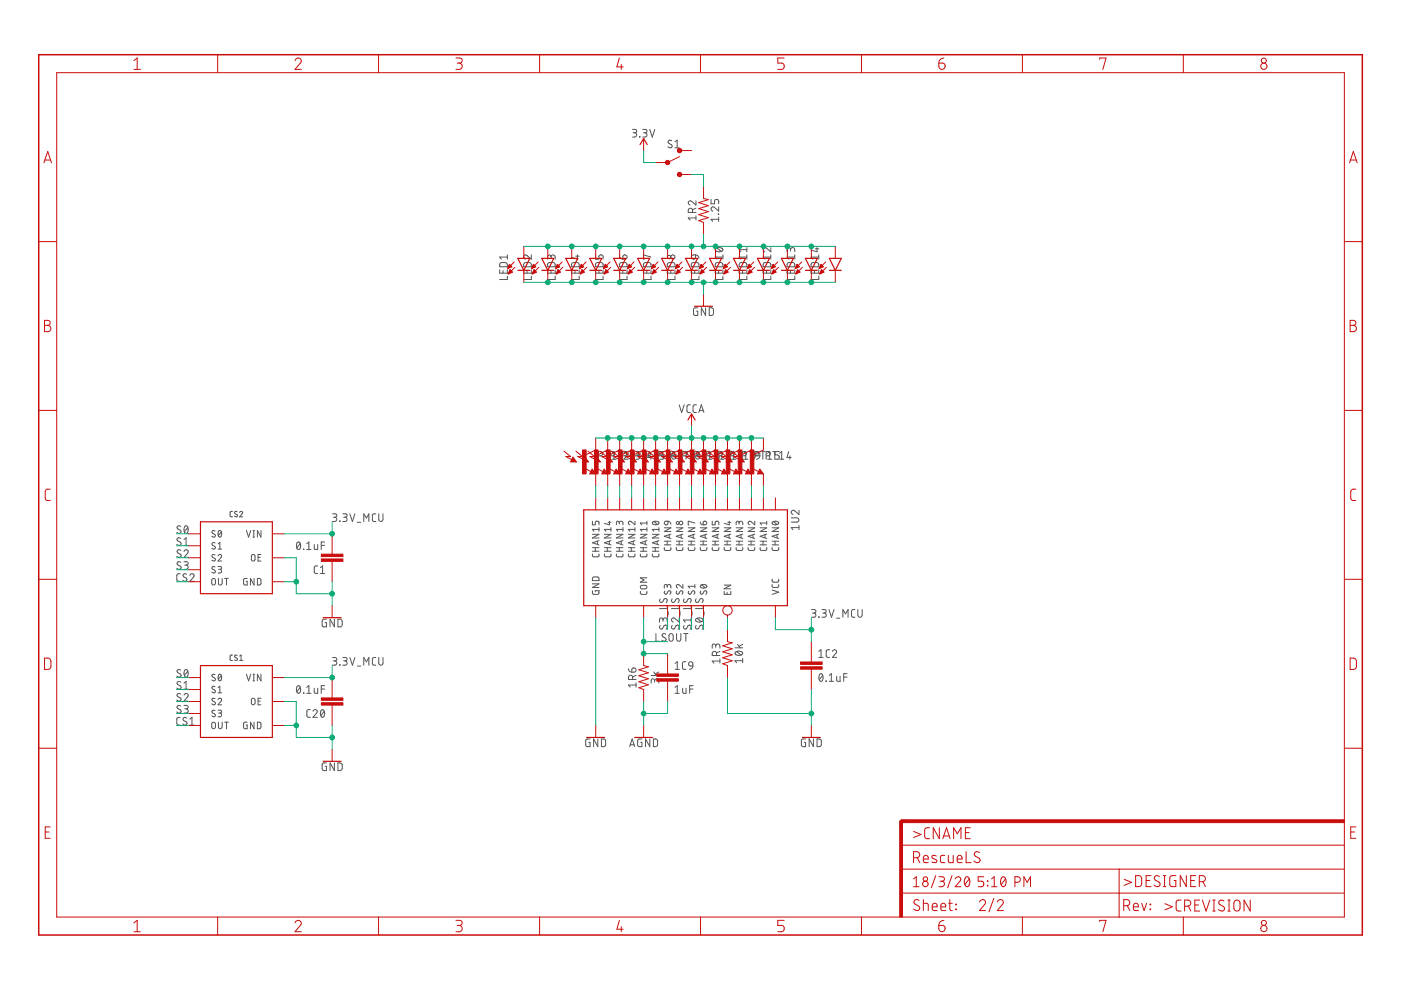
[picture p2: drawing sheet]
<svg xmlns="http://www.w3.org/2000/svg" width="297mm" height="210mm" viewBox="0 0 297 210" stroke-linecap="round" stroke-linejoin="round" font-family="sans-serif">
<g fill="none" stroke="#535353" stroke-width=".21">
<path d="M134.1 27.4h.5a.36 .36 0 0 1 .4 .4 .36 .36 0 0 1-.4 .4h-.3M134.5 28.2a.46 .46 0 0 1 .5 .4 .46 .46 0 0 1-.5 .5h-.4M135.6 29l.1 .1zM136.3 27.4h.5a.36 .36 0 0 1 .4 .4 .36 .36 0 0 1-.4 .4h-.3M136.7 28.2a.46 .46 0 0 1 .5 .4 .46 .46 0 0 1-.5 .5h-.4M137.8 27.4l.5 1.7 .5-1.7M142.4 29.8a.41 .41 0 0 0-.6-.1 .41 .41 0 0 0-.1 .6l.6 .4a.41 .41 0 0 1 .1 .6 .41 .41 0 0 1-.6-.1l-.2-.1M143.1 30.1l.5-.4v1.6M143.1 31.3h.9M105.9 57.2v.7h1.7v-.7M106.1 55.8l1.2-.1 .2 .2 .1 .7h-1.7zM106.7 57.4v.5"/>
<path d="M107.6 58.5v.8h-1.7M107.6 54v.9M107.6 54.5h-1.7l.4 .4M111 57.2v.7h1.6v-.7M111.1 55.8l1.3-.1 .2 .2v.7h-1.6zM111.7 57.4v.5M112.6 54v.9l-.9-.7a.44 .44 0 0 0-.7 .1 .44 .44 0 0 0 .4 .6M112.6 58.5v.8h-1.6M116.1 57.2v.7h1.6v-.7M116.2 55.8l1.2-.1 .3 .2v.7h-1.6zM116.8 54.5a.44 .44 0 0 1 .5-.5 .44 .44 0 0 1 .4 .5v.4M116.8 54.8v-.4a.36 .36 0 0 0-.3-.4 .36 .36 0 0 0-.4 .4v.5"/>
<path d="M116.8 57.4v.5M117.7 58.5v.8h-1.6M121.2 57.2v.7h1.6v-.7M121.3 55.8l1.2-.1 .3 .2v.7h-1.6zM121.9 57.4v.5M122.1 54.3h.7M122.4 54v.9l-1.2-.3M122.8 58.5v.8h-1.6M126.3 54v.9h.7v-.5a.45 .45 0 0 1 .4-.4 .45 .45 0 0 1 .5 .4v.5M126.3 57.2v.7h1.6v-.7M126.4 55.8l1.2-.1 .2 .2 .1 .7h-1.6zM127 57.4v.5"/>
<path d="M127.9 58.5v.8h-1.6M131.3 54.2l.3 .6 .5 .1M131.3 57.2v.7h1.6v-.7M131.5 55.8l1.2-.1 .2 .2v.7h-1.6zM132.1 57.4v.5M132.2 54.1a.46 .46 0 0 1 .7 .2 .46 .46 0 0 1-.4 .6h-.4zM132.9 58.5v.8h-1.6M136.4 57.2v.7h1.6v-.7M136.5 55.8l1.3-.1 .2 .2v.7h-1.6zM137.1 57.4v.5M138 58.5v.8h-1.6M138 54.5l-1.6-.5v.9h.2"/>
<path d="M141.5 57.2v.7h1.6v-.7M141.6 55.8l1.2-.1 .3 .2v.7h-1.6zM142.2 57.4v.5M143.1 58.5v.8h-1.6M146.6 57.2v.7h1.6v-.7M146.7 55.8l1.2-.1 .3 .2v.7h-1.6zM146.7 54.2l.8-.2v.6a.45 .45 0 0 1-.7 .3 .45 .45 0 0 1-.1-.7zM146.8 45v-.4a.46 .46 0 0 0-.4-.5 .46 .46 0 0 0-.5 .5v.4h1.7M147.3 57.4v.5M147.5 54l.6 .3 .1 .5M147.6 42.6v.9l-.9-.8a.44 .44 0 0 0-.7 .1 .44 .44 0 0 0 .3 .7M147.6 46.2h-1.7l.4 .5"/>
<path d="M147.6 45.8v.9M147.6 44.1l-.8 .4M148.2 58.5v.8h-1.6M150.7 42.3v.9h.8v-.5a.45 .45 0 0 1 .4-.4 .45 .45 0 0 1 .5 .4v.5M151.6 57.2v.7h1.7v-.7M151.7 52.7a1.02 1.02 0 0 1 1.6 .2 .97 .97 0 0 1-1.7 0zM151.8 55.8l1.2-.1 .2 .2 .1 .7h-1.7zM152 52.6l.9 .7M152.3 45.4h.1zM152.4 43.9v.9l-.9-.8a.45 .45 0 0 0-.7 .1 .45 .45 0 0 0 .3 .7M152.4 46.5h-1.7l.4 .4M152.4 46v.9"/>
<path d="M152.4 57.4v.5M153.3 58.5v.8h-1.7M153.3 54.5h-1.7l.4 .4M153.3 54v.9M156.7 57.2v.7h1.6v-.7M156.9 55.8l1.2-.1 .2 .2v.7h-1.6zM157.4 57.4v.5M158.3 58.5v.8h-1.6M158.3 54.5h-1.6l.4 .4M158.3 52.5v.9M158.3 54v.9M158.3 52.9h-1.6l.4 .5"/>
<path d="M161.8 57.2v.7h1.6v-.7M161.9 55.8l1.3-.1 .2 .2v.7h-1.6zM162.5 57.4v.5M163.4 52.5v.9l-.9-.8a.44 .44 0 0 0-.7 .2 .44 .44 0 0 0 .4 .6M163.4 58.5v.8h-1.6M163.4 54.5h-1.6l.4 .4M163.4 54v.9M166.9 57.2v.7h1.6v-.7M167 55.8l1.2-.1 .3 .2v.7h-1.6zM167.6 52.9a.46 .46 0 0 1 .5-.4 .46 .46 0 0 1 .4 .4v.5M167.6 53.2v-.3a.36 .36 0 0 0-.4-.4 .36 .36 0 0 0-.3 .4v.5M167.6 57.4v.5"/>
<path d="M168.5 58.5v.8h-1.6M168.5 54.5h-1.6l.3 .4M168.5 54v.9M172 57.2v.7h1.6v-.7M172.1 55.8l1.2-.1 .2 .2 .1 .7h-1.6zM172.7 57.4v.5M172.9 52.7h.7M173.2 52.5v.9l-1.2-.4M173.6 58.5v.8h-1.6M173.6 54.5h-1.6l.3 .4M173.6 54v.9M147.9 65.3h-.5l-.3 .2-.1 1 .3 .4h.6v-.9h-.2"/>
<path d="M149.6 65.3v1.6l-.9-1.6v1.6M150.4 65.3h.6l.2 .2 .1 .9-.3 .4-.6 .1zM126.9 96.6h.4a.46 .46 0 0 0 .5-.4 .46 .46 0 0 0-.5-.5h-.4v1.7M128.3 95.7h.9M128.7 95.7v1.7M129.4 96.6h.5a.46 .46 0 0 0 .4-.4 .46 .46 0 0 0-.4-.5h-.5v1.7M129.7 96.1l.5-.4v1.7M129.7 97.4h.9M130.8 95.7h.9M131.3 95.7v1.7M132 96.6h.4a.46 .46 0 0 0 .5-.4 .46 .46 0 0 0-.5-.5h-.4v1.7M132.3 96.1a.44 .44 0 0 1 .6-.4 .44 .44 0 0 1 .1 .8l-.7 .9h.9"/>
<path d="M133.3 95.7h1M133.8 95.7v1.7M135 95.7a.46 .46 0 0 1 .4 .5 .46 .46 0 0 1-.4 .4h-.5M135 96.5h.4a.36 .36 0 0 0 .3-.4 .36 .36 0 0 0-.3-.4h-.9v1.7M135.3 96.5a.46 .46 0 0 1 .4 .4 .46 .46 0 0 1-.4 .5h-.5M135.9 95.7h.9M136.3 95.7v1.7M137.1 96.6h.4a.46 .46 0 0 0 .4-.4 .46 .46 0 0 0-.4-.5h-.4v1.7M137.7 95.7l-.3 1.3h.9M138 96.6v.8M138.4 95.7h.9M138.9 95.7v1.7"/>
<path d="M139.9 95.7v.8h.5a.46 .46 0 0 1 .4 .4 .46 .46 0 0 1-.4 .5h-.5M140 95.7a.46 .46 0 0 1 .5 .5 .46 .46 0 0 1-.5 .4h-.4M140.8 95.7h-1.2v1.7M141 95.7h.9M141.4 95.7v1.7M142.1 96.6h.5a.46 .46 0 0 0 .4-.4 .46 .46 0 0 0-.4-.5h-.5v1.7M142.4 96.5h.6a.45 .45 0 0 1 .3 .5 .45 .45 0 0 1-.4 .4 .45 .45 0 0 1-.5-.5zM143.2 95.7l-.5 .2-.3 .6M143.5 95.7h.9M144 95.7v1.7M144 85.8l.5 1.7 .6-1.7M144.7 97.4v-1.7h1.2l-.5 1.7"/>
<path d="M145 95.7v.2M145.1 95.7a.46 .46 0 0 1 .5 .5 .46 .46 0 0 1-.5 .4h-.4M146 95.7h1M146.4 85.8l-.5 .1-.3 .3 .1 1 .2 .2 .5 .1M146.5 95.7v1.7M147.2 96.6h.5a.46 .46 0 0 0 .4-.4 .46 .46 0 0 0-.4-.5h-.5v1.7M147.7 85.8l-.5 .1-.3 .3 .1 1.2 .7 .1M148.2 87.5l.5-1.7 .5 1.7M148.3 87.1h.8M148.6 95.7h.9M149 95.7v1.7M149.7 96.6h.5a.46 .46 0 0 0 .4-.4 .46 .46 0 0 0-.4-.5h-.5v1.7"/>
<path d="M150.1 97.4h.8M150.1 96.1l.4-.4v1.7M151.1 95.7h1a.36 .36 0 0 1 .4 .4 .36 .36 0 0 1-.4 .4h-.3M151.6 95.7v1.7h.5a.46 .46 0 0 0 .4-.5 .46 .46 0 0 0-.4-.4M152.3 96.6h.4a.46 .46 0 0 0 .5-.4 .46 .46 0 0 0-.5-.5h-.4v1.7M152.6 97.4h.9M152.6 96.1l.4-.4v1.7M153.7 95.7h.9M154.1 95.7v1.7M154.2 96.1a.44 .44 0 0 1 .6-.3 .44 .44 0 0 1 .1 .7l-.7 .9M154.2 97.4h.8M154.8 96.6h.5a.46 .46 0 0 0 .4-.4 .46 .46 0 0 0-.4-.5h-.5v1.7"/>
<path d="M155.1 97.4h.9M155.1 96.1l.5-.4v1.7M156.2 95.7h.9M156.7 95.7v1.7M156.7 97.4h.9M156.7 96.1l.4-.4v1.7M157.4 96.6h.4a.46 .46 0 0 0 .5-.4 .46 .46 0 0 0-.5-.5h-.4v1.7M157.7 97.4h.9M157.7 96.1l.4-.4v1.7M158.7 95.7h.9M159.2 95.7v1.7M159.4 95.8l.3-.1a.97 .97 0 0 1 0 1.7 1.02 1.02 0 0 1-.3-1.6z"/>
<path d="M159.9 96.6h.5a.46 .46 0 0 0 .4-.4 .46 .46 0 0 0-.4-.5h-.5v1.7M160 96.1l-.7 .9M160.3 95.9l.4-.2 .3 .2 .1 .7-.8-.1-.1-.3zM161.1 96.6l-.1 .5-.6 .3M161.3 95.7h.9M161.7 95.7v1.7M162.4 96.6h.5a.46 .46 0 0 0 .4-.4 .46 .46 0 0 0-.4-.5h-.5v1.7M162.8 97.4h.8M162.8 96.1l.4-.4v1.7M163.8 95.7h1.4M164.3 95.7v1.7M164.3 95.7v.8h.5a.46 .46 0 0 1 .4 .4 .46 .46 0 0 1-.4 .5h-.5"/>
<path d="M165.3 97.4h.9M165.3 96.1l.4-.4v1.7M167.2 95.7l-.3 1.3h.8M167.5 96.6v.8M38.3 111.6a.42 .42 0 0 0-.6-.1 .42 .42 0 0 0-.1 .6l.6 .3a.41 .41 0 0 1 .1 .6 .41 .41 0 0 1-.6 0l-.2-.1M38.3 114.2a.42 .42 0 0 0-.6-.2 .42 .42 0 0 0-.1 .6l.6 .4a.41 .41 0 0 1 .1 .6 .41 .41 0 0 1-.6-.1l-.2-.1M38.3 116.7a.42 .42 0 0 0-.6-.1 .42 .42 0 0 0-.1 .6l.6 .3a.41 .41 0 0 1 .1 .6 .41 .41 0 0 1-.6 0l-.2-.1M38.3 119.2a.42 .42 0 0 0-.6-.1 .42 .42 0 0 0-.1 .6l.6 .3a.41 .41 0 0 1 .1 .7 .41 .41 0 0 1-.6-.1l-.2-.1M39 116.9a.44 .44 0 0 1 .6-.3 .44 .44 0 0 1 .2 .7l-.8 .9h.9M39 119.1h.5a.36 .36 0 0 1 .4 .4 .36 .36 0 0 1-.4 .3h-.3M39 115.6h.9M39 114.4l.5-.4v1.6"/>
<path d="M39.2 111.6l.3-.1a.95 .95 0 0 1 0 1.6 1 1 0 0 1-.3-1.5zM39.5 119.8a.44 .44 0 0 1 .4 .5 .44 .44 0 0 1-.4 .4h-.5M39.8 111.8l-.7 .9M45.6 112.6a.35 .35 0 0 0-.5-.1 .35 .35 0 0 0 0 .6l.4 .2a.38 .38 0 0 1 0 .6 .38 .38 0 0 1-.6-.2M45.6 115.1a.35 .35 0 0 0-.5 0 .35 .35 0 0 0 0 .5l.4 .2a.38 .38 0 0 1 0 .6 .38 .38 0 0 1-.6-.2M45.6 117.7a.35 .35 0 0 0-.5-.1 .35 .35 0 0 0 0 .6l.4 .2a.38 .38 0 0 1 0 .6 .38 .38 0 0 1-.6-.2M46.2 117.9a.38 .38 0 0 1 .6-.3 .38 .38 0 0 1 .1 .6l-.7 .8h.8M46.2 115.3l.4-.3v1.4M46.2 116.4h.8M46.4 112.6l.2-.1a.83 .83 0 0 1 0 1.4 .88 .88 0 0 1-.2-1.3zM46.9 112.8l-.6 .8M49.3 108.4h-.4l-.1 .3v.7l.5 .2"/>
<path d="M50.3 108.5l-.4-.1-.2 .3 .5 .4a.29 .29 0 0 1 0 .4 .29 .29 0 0 1-.4 0l-.1-.1M50.8 108.7a.32 .32 0 0 1 .4-.3 .32 .32 0 0 1 .2 .5l-.6 .7h.7M52.2 112.5l.5 1.4 .5-1.4M53.4 117.7h.6l.1 .9a.39 .39 0 0 1-.4 .4 .39 .39 0 0 1-.4-.4zM53.7 113.9h.3M53.7 112.5h.3M53.8 112.5v1.4M54.7 118.2h.5M55.3 117.6h-.6v1.4h.6M55.3 112.5v1.4l-.7-1.4v1.4M63.1 115l.2-.1a.93 .93 0 0 1 0 1.6 1.02 1.02 0 0 1-.2-1.5zM63.6 115.3l-.7 .9"/>
<path d="M64.3 116.4l.1 .1zM65 115.3l.5-.4v1.6M65 116.5h.9M66.6 115.4l.1 1 .2 .1h.5v-1.1M67.4 120h-.6l-.2 .4 .1 1 .1 .2h.6M68.1 115.6h.7M68.8 114.9h-.7v1.6M70.5 108.9h.6a.36 .36 0 0 1 .3 .4 .36 .36 0 0 1-.3 .4h-.4M71 109.7a.46 .46 0 0 1 .4 .4 .46 .46 0 0 1-.4 .5h-.5M72 110.5l.1 .1zM72.7 108.9h.5a.36 .36 0 0 1 .4 .4 .36 .36 0 0 1-.4 .4h-.3M73.2 109.7a.46 .46 0 0 1 .4 .4 .46 .46 0 0 1-.4 .5h-.5"/>
<path d="M74.2 108.9l.5 1.7 .5-1.7M75.8 110.7h.7M77.1 110.6v-1.7l.6 .9 .5-.9v1.7M79.7 108.9l-.5 .1-.2 .3v1l.2 .2 .5 .1M80.3 108.9v1.2a.44 .44 0 0 0 .5 .5 .44 .44 0 0 0 .4-.5v-1.2M125.6 117.5v.4l.3 .2 .9-.1 .2-.1v-.4M125.6 110.5v.8h.6v-.5a.4 .4 0 0 1 .4-.3 .4 .4 0 0 1 .4 .3v.5M125.6 116.9h1.4M125.6 116.1h1.4M125.6 113.3h1.4l-1.4 .8h1.4M126.2 116.1v.8M126.7 114.7v.7"/>
<path d="M127 111.9v.7M127 114.6l-1.4 .5 1.4 .4M127 112.2h-1.4l.3 .4M128.1 117.5l.1 .4 .3 .2 .8-.1 .2-.1v-.4M128.1 116.9h1.4M128.1 116.1h1.4M128.1 113.3h1.4l-1.4 .8h1.4M128.8 116.1v.8M128.9 110.7h.6M129.2 114.7v.7M129.2 110.5v.8l-1.1-.3M129.5 112.2h-1.4l.4 .4"/>
<path d="M129.5 111.9v.7M129.5 114.6l-1.4 .5 1.4 .4M130.7 117.5v.4l.3 .2 .9-.1 .2-.1v-.4M130.7 116.9h1.4M130.7 116.1h1.4M130.7 113.3h1.4l-1.4 .8h1.4M131.3 110.9a.39 .39 0 0 1 .4-.4 .39 .39 0 0 1 .4 .4v.4M131.3 111.1v-.4l-.4-.2-.2 .2v.6M131.3 116.1v.8M131.7 114.7v.7M132.1 112.2h-1.4l.3 .4M132.1 111.9v.7"/>
<path d="M132.1 114.6l-1.4 .5 1.4 .4M133.2 117.5v.4l.3 .2 .9-.1 .2-.1v-.4M133.2 116.9h1.4M133.2 116.1h1.4M133.2 113.3h1.4l-1.4 .8h1.4M133.8 116.1v.8M134.3 114.7v.7M134.6 110.5v.8l-.8-.7a.38 .38 0 0 0-.6 .1 .38 .38 0 0 0 .3 .6M134.6 112.2h-1.4l.3 .4M134.6 111.9v.7M134.6 114.6l-1.4 .5 1.4 .4M135.8 117.5v.4l.3 .2 .9-.1 .1-.1 .1-.4"/>
<path d="M135.8 116.9h1.4M135.8 116.1h1.4M135.8 113.3h1.4l-1.4 .8h1.4M136.4 116.1v.8M136.8 114.7v.7M137.2 110.5v.8M137.2 111.9v.7M137.2 110.9h-1.4l.3 .4M137.2 112.2h-1.4l.3 .4M137.2 114.6l-1.4 .5 1.4 .4M138.3 117.5v.4l.3 .2 .9-.1 .2-.1v-.4M138.3 116.9h1.4"/>
<path d="M138.3 116.1h1.4M138.3 113.3h1.4l-1.4 .8h1.4M138.4 110.7a.79 .79 0 0 1 1.3 .3 .76 .76 0 0 1-.8 .3 .76 .76 0 0 1-.6-.5zM138.6 110.6l.8 .6M138.9 116.1v.8M139.3 114.7v.7M139.7 112.2h-1.4l.3 .4M139.7 111.9v.7M139.7 114.6l-1.4 .5 1.4 .4M140.8 116.1l.1 .4 .3 .2h.8l.2-.2v-.4M140.8 115.5h1.4M140.8 114.7h1.4"/>
<path d="M140.8 111.9h1.4l-1.4 .8h1.4M140.9 110.6l.7-.1v.5a.39 .39 0 0 1-.5 .2 .39 .39 0 0 1-.2-.6zM141.5 114.7v.8M141.6 110.5l.4 .1 .2 .5M141.9 113.4v.7M142.2 113.2l-1.4 .5 1.4 .5M143.4 116.1v.4l.3 .2h.9l.2-.2v-.4M143.4 115.5h1.4M143.4 114.7h1.4M143.4 111.9h1.4l-1.4 .8h1.4M144 114.7v.8M144.4 113.4v.7"/>
<path d="M144.8 113.2l-1.4 .5 1.4 .5M145.9 116.1v.4l.3 .2h.9l.2-.2v-.4M145.9 115.5h1.4M145.9 114.7h1.4M145.9 111.9h1.4l-1.4 .8h1.4M146.5 114.7v.8M147 113.4v.7M147.3 110.9l-1.4-.4v.8h.2M147.3 113.2l-1.4 .5 1.4 .5M148.5 116.1v.4l.3 .2h.9l.1-.2 .1-.4M148.5 110.7l.1 .3 .5 .3M148.5 115.5h1.4"/>
<path d="M148.5 114.7h1.4M148.5 111.9h1.4l-1.4 .8h1.4M149.1 114.7v.8M149.2 110.6a.39 .39 0 0 1 .6 .1 .39 .39 0 0 1-.3 .6h-.4zM149.5 113.4v.7M149.9 113.2l-1.4 .5 1.4 .5M151 116.1v.4l.3 .2h.9l.2-.2v-.4M151 110.5v.8h.6v-.5a.4 .4 0 0 1 .4-.3 .4 .4 0 0 1 .4 .3v.5M151 115.5h1.4M151 114.7h1.4M151 111.9h1.4l-1.4 .8h1.4M151.6 114.7v.8"/>
<path d="M152 113.4v.7M152.4 113.2l-1.4 .5 1.4 .5M153.5 116.1l.1 .4 .2 .2h.9l.2-.2v-.4M153.5 115.5h1.4M153.5 114.7h1.4M153.5 111.9h1.4l-1.4 .8h1.4M154.2 114.7v.8M154.3 110.7h.6M154.6 113.4v.7M154.6 110.5v.8l-1.1-.3M154.9 113.2l-1.4 .5 1.4 .5M156.1 116.1v.4l.3 .2h.9l.2-.2v-.4"/>
<path d="M156.1 115.5h1.4M156.1 114.7h1.4M156.1 111.9h1.4l-1.4 .8h1.4M156.7 110.9a.39 .39 0 0 1 .4-.4 .39 .39 0 0 1 .4 .4v.4M156.7 111.1v-.4l-.4-.2-.2 .2v.6M156.7 114.7v.8M157.1 113.4v.7M157.5 113.2l-1.4 .5 1.4 .5M158.6 116.1v.4l.3 .2h.9l.2-.2v-.4M158.6 115.5h1.4M158.6 114.7h1.4M158.6 111.9h1.4l-1.4 .8h1.4"/>
<path d="M159.2 114.7v.8M159.7 113.4v.7M160 110.5v.8l-.8-.7a.38 .38 0 0 0-.6 .1 .38 .38 0 0 0 .3 .6M160 113.2l-1.4 .5 1.4 .5M161.2 116.1v.4l.3 .2h.9l.1-.2 .1-.4M161.2 115.5h1.4M161.2 114.7h1.4M161.2 111.9h1.4l-1.4 .8h1.4M161.8 114.7v.8M162.2 113.4v.7M162.6 110.5v.8M162.6 113.2l-1.4 .5 1.4 .5"/>
<path d="M162.6 110.9h-1.4l.3 .4M163.7 116.1v.4l.3 .2h.9l.2-.2v-.4M163.7 115.5h1.4M163.7 114.7h1.4M163.7 111.9h1.4l-1.4 .8h1.4M163.8 110.7a.79 .79 0 0 1 1.3 .3 .76 .76 0 0 1-.8 .3 .76 .76 0 0 1-.6-.5zM164 110.6l.8 .6M164.3 114.7v.8M164.7 113.4v.7M165.1 113.2l-1.4 .5 1.4 .5M167.8 109.8h1.2a.46 .46 0 0 1 .4 .4 .46 .46 0 0 1-.4 .5h-1.2M169.4 108.2v.9l-.9-.8a.44 .44 0 0 0-.7 .2 .44 .44 0 0 0 .3 .6"/>
<path d="M169.4 111.9h-1.6l.3 .4M169.4 111.4v.9M38.2 121.6l-.5 .1-.2 .3v1l.2 .2 .5 .1M39.6 121.8a.41 .41 0 0 0-.7-.1 .41 .41 0 0 0 .1 .6l.5 .3a.44 .44 0 0 1-.1 .7 .44 .44 0 0 1-.6-.3M40.3 122a.44 .44 0 0 1 .6-.3 .44 .44 0 0 1 .1 .7l-.7 .9h.9M45 122.7h.6l.1 1a.39 .39 0 0 1-.4 .3 .39 .39 0 0 1-.4-.3zM45.6 120.2a.35 .35 0 0 0-.5-.1 .35 .35 0 0 0 0 .6l.4 .2a.38 .38 0 0 1 0 .6 .38 .38 0 0 1-.6-.2M46.2 120.1h.6l.2 .2-.2 .4h-.4M46.3 122.6v1.1a.39 .39 0 0 0 .4 .3 .39 .39 0 0 0 .4-.3v-1.1M46.6 120.7a.39 .39 0 0 1 .4 .4 .39 .39 0 0 1-.4 .4h-.4M47.6 122.6h.8M48 122.6v1.4"/>
<path d="M49.3 138.9h-.4l-.1 .2v.8l.5 .1M50.3 139a.28 .28 0 0 0-.5-.1 .28 .28 0 0 0 .1 .5l.3 .2a.3 .3 0 0 1 .1 .4 .3 .3 0 0 1-.5 0l-.1-.1M50.8 139.1l.3-.2v1.1M52.4 122.6l-.6 .1-.1 .1-.1 .9 .2 .3h.6v-.7h-.2M53.9 122.6v1.4l-.8-1.4v1.4M54.6 122.6l.5 .1 .2 .2v.9l-.2 .2h-.5zM67.9 121.6h.9M67.9 120.4l.5-.4v1.6M69.2 131.3h-.5l-.4 .2v1l.2 .4h.7v-.9h-.3M70.5 139.4h.6a.36 .36 0 0 1 .3 .4 .36 .36 0 0 1-.3 .3h-.4M70.9 131.3v1.6l-.9-1.6v1.6M71.6 131.3h.7l.2 .3 .1 .9-.3 .4h-.7z"/>
<path d="M72.7 139.4h.5a.36 .36 0 0 1 .4 .4 .36 .36 0 0 1-.4 .3h-.3M74.2 139.4l.5 1.6 .5-1.6M79.7 139.4h-.5l-.2 .4v1l.2 .2h.5M80.3 139.4v1.2a.44 .44 0 0 0 .5 .4 .44 .44 0 0 0 .4-.4v-1.2M125.6 125.2v.6l.2 .2h.9l.3-.2v-.6h-.8v.3M125.6 123.8h1.4l-1.4 .8h1.4M125.7 122.4l1.1-.1 .2 .3v.5h-1.4zM135.8 125.4v.4l.3 .2h.9l.1-.2 .1-.4M135.9 124.2l.9-.1a.38 .38 0 0 1 .4 .4 .38 .38 0 0 1-.4 .4l-.9-.1zM137.2 122.5h-1.4l.7 .5-.7 .4h1.4M139.1 134.3v1.7h.7M140 132.6a.41 .41 0 0 0-.1 .6 .41 .41 0 0 0 .5 .1l.4-.6a.44 .44 0 0 1 .7 .1 .44 .44 0 0 1-.3 .6"/>
<path d="M140 127a.41 .41 0 0 0-.1 .6 .41 .41 0 0 0 .5 .1l.4-.6a.44 .44 0 0 1 .7 0 .44 .44 0 0 1-.3 .7M140.6 131.5a.44 .44 0 0 1 .4-.5 .44 .44 0 0 1 .5 .5v.4M140.6 131.7v-.3a.37 .37 0 0 0-.4-.4 .37 .37 0 0 0-.4 .4v.5M140.9 125.3v.5l.3 .2 .4-.6a.39 .39 0 0 1 .7 0 .39 .39 0 0 1-.3 .6M141.1 134.5a.41 .41 0 0 0-.5-.1 .41 .41 0 0 0-.1 .5l.6 .4a.41 .41 0 0 1 0 .6 .41 .41 0 0 1-.6-.1l-.2-.1M141.5 124.3a.39 .39 0 0 1 .3-.4 .39 .39 0 0 1 .4 .4v.4M141.5 124.5l-.1-.4-.3-.2-.2 .2-.1 .6M141.5 128.3v.7h-1.7M141.6 129.7v.7M142 134.5l.3-.2 .3 .2 .1 1a.44 .44 0 0 1-.4 .5 .44 .44 0 0 1-.5-.5zM142.5 132.6a.41 .41 0 0 0-.1 .6 .41 .41 0 0 0 .6 .1l.3-.6a.44 .44 0 0 1 .7 .1 .44 .44 0 0 1-.2 .6M142.5 127a.41 .41 0 0 0-.1 .6 .41 .41 0 0 0 .6 .1l.3-.6a.44 .44 0 0 1 .7 0 .44 .44 0 0 1-.2 .7"/>
<path d="M143.4 134.3v1.2a.46 .46 0 0 0 .5 .5 .46 .46 0 0 0 .5-.5v-1.2M143.5 125.3l-.1 .5 .3 .2 .5-.6a.39 .39 0 0 1 .6 0 .39 .39 0 0 1-.2 .6M144 131v.9l-.9-.8a.44 .44 0 0 0-.7 .2 .44 .44 0 0 0 .3 .6M144 128.3v.7h-1.6M144.2 129.7v.7M144.8 123.9v.8l-.8-.7a.38 .38 0 0 0-.6 .2 .38 .38 0 0 0 .3 .5M144.9 134.3h1M145.1 132.6a.41 .41 0 0 0-.2 .6 .41 .41 0 0 0 .6 .1l.4-.6a.44 .44 0 0 1 .7 .1 .44 .44 0 0 1-.3 .6M145.1 127a.41 .41 0 0 0-.2 .6 .41 .41 0 0 0 .6 .1l.4-.6a.44 .44 0 0 1 .7 0 .44 .44 0 0 1-.3 .7M145.4 134.3v1.7M146 125.3l-.1 .5 .3 .2 .5-.6a.39 .39 0 0 1 .6 0 .39 .39 0 0 1-.2 .6M146.5 128.3v.7h-1.6"/>
<path d="M146.5 131v.9M146.5 131.5h-1.6l.4 .4M146.7 129.7v.7M147.3 123.9v.8M147.3 124.3h-1.4l.3 .4M147.6 131.2a1 1 0 0 1 1.5 .3 .97 .97 0 0 1-1.7 0zM147.6 132.6a.41 .41 0 0 0-.1 .6 .41 .41 0 0 0 .6 .1l.3-.6a.44 .44 0 0 1 .7 .1 .44 .44 0 0 1-.2 .6M147.6 127a.41 .41 0 0 0-.1 .6 .41 .41 0 0 0 .6 .1l.3-.6a.44 .44 0 0 1 .7 0 .44 .44 0 0 1-.2 .7M147.8 131.1l.9 .7M148.5 124.1a.79 .79 0 0 1 1.3 .3 .76 .76 0 0 1-.7 .3 .76 .76 0 0 1-.6-.5zM148.6 125.3l-.1 .5 .3 .2 .5-.6a.39 .39 0 0 1 .6 0 .39 .39 0 0 1-.2 .6M148.8 124l.7 .6"/>
<path d="M149.1 128.3v.7h-1.7M149.3 129.7v.7M151.7 137a.44 .44 0 0 1 .5-.5 .44 .44 0 0 1 .4 .5v.4M151.7 137.3v-.4a.37 .37 0 0 0-.3-.4 .37 .37 0 0 0-.4 .4v.5M151.9 139v-.5a.46 .46 0 0 0-.4-.4 .46 .46 0 0 0-.5 .4v.5h1.6M152.6 139.7v.9M152.6 138.1l-.7 .4M153.5 125.4v.6h1.4v-.6M153.5 124.1h1.4l-1.4 .7h1.4M154.2 125.6v.4M155.8 137.4h1.7M155.9 138.3a1.02 1.02 0 0 1 1.6 .2 .97 .97 0 0 1-1.7 0z"/>
<path d="M156.2 138.2l.9 .7M156.4 136.6l.5 .8M157.5 139.6v.9M157.5 136.6l-.8 .4M163.7 124v.4l.3 .2 .9-.1 .2-.1v-.4M163.7 122.8v.4l.3 .2h.9l.2-.2v-.4M163.7 125.1l1.4 .5-1.4 .4M172.1 129.2h.5a.37 .37 0 0 1 .4 .4 .37 .37 0 0 1-.4 .4h-.3M172.6 130a.44 .44 0 0 1 .4 .4 .44 .44 0 0 1-.4 .5h-.5M173.6 130.8l.1 .1zM173.6 138.1l.5-.3v1.6M173.6 139.4h.9"/>
<path d="M174.3 129.2h.5a.37 .37 0 0 1 .4 .4 .37 .37 0 0 1-.4 .4h-.3M174.7 130a.44 .44 0 0 1 .5 .4 .44 .44 0 0 1-.5 .5h-.4M175.7 129.2l.6 1.7 .5-1.7M175.9 137.8h-.5l-.2 .3v1.1l.2 .2h.5M176.5 138.1a.44 .44 0 0 1 .6-.3 .44 .44 0 0 1 .1 .7l-.7 .9h.9M177.3 131.1h.8M178.7 130.9v-1.7l.6 1 .5-1v1.7M181.3 129.2l-.6 .1-.2 .3 .1 1.1 .1 .2h.6M181.9 129.2v1.2a.46 .46 0 0 0 .4 .5 .46 .46 0 0 0 .5-.5v-1.2M38.2 152.1h-.5l-.2 .4 .1 1.1 .6 .1M38.3 142.1l-.2-.1a.38 .38 0 0 0-.5 .1 .38 .38 0 0 0 .1 .5l.5 .3a.4 .4 0 0 1 .1 .6 .4 .4 0 0 1-.6 0l-.2-.2M38.3 144.6l-.2-.1a.38 .38 0 0 0-.5 .1 .38 .38 0 0 0 .1 .6l.5 .2a.4 .4 0 0 1 .1 .7 .4 .4 0 0 1-.6-.1l-.2-.1"/>
<path d="M38.3 147.2l-.2-.1a.38 .38 0 0 0-.5 .1 .38 .38 0 0 0 .1 .5l.5 .3a.4 .4 0 0 1 .1 .6 .4 .4 0 0 1-.6-.1l-.2-.1M38.3 149.7l-.2-.1a.38 .38 0 0 0-.5 .1 .38 .38 0 0 0 .1 .5l.5 .3a.4 .4 0 0 1 .1 .6 .4 .4 0 0 1-.6 0l-.2-.1M39 147.4a.44 .44 0 0 1 .6-.4 .44 .44 0 0 1 .2 .7l-.8 1h.9M39 149.6h.5a.36 .36 0 0 1 .4 .3 .36 .36 0 0 1-.4 .4h-.3M39 144.8l.5-.3v1.6M39 146.1h.9M39.2 142l.3-.1a.97 .97 0 0 1 0 1.7 1.02 1.02 0 0 1-.3-1.6zM39.5 150.3a.46 .46 0 0 1 .4 .4 .46 .46 0 0 1-.4 .5h-.5M39.6 152.3l-.2-.2a.38 .38 0 0 0-.5 .2 .38 .38 0 0 0 .1 .5l.5 .3a.44 .44 0 0 1-.1 .7 .44 .44 0 0 1-.6-.3M39.8 142.3l-.7 .9M40.3 153.7h.9M40.3 152.5l.4-.4v1.6"/>
<path d="M45 153.2h.6l.1 .9a.39 .39 0 0 1-.4 .4 .39 .39 0 0 1-.4-.4zM45.6 143.1a.35 .35 0 0 0-.5-.1 .35 .35 0 0 0 0 .5l.4 .3a.38 .38 0 0 1 0 .6 .38 .38 0 0 1-.6-.2M45.6 145.6a.35 .35 0 0 0-.5-.1 .35 .35 0 0 0 0 .6l.4 .2a.38 .38 0 0 1 0 .6 .38 .38 0 0 1-.6-.2M45.6 148.1a.35 .35 0 0 0-.5 0 .35 .35 0 0 0 0 .5l.4 .2a.38 .38 0 0 1 0 .6 .38 .38 0 0 1-.6-.2M45.6 150.7a.35 .35 0 0 0-.5-.1 .35 .35 0 0 0 0 .6l.4 .2a.38 .38 0 0 1 0 .6 .38 .38 0 0 1-.6-.2M46.2 148.3a.38 .38 0 0 1 .6-.2 .38 .38 0 0 1 .1 .6l-.7 .7h.8M46.2 150.6h.6l.2 .2-.2 .4h-.4M46.2 145.8l.4-.3v1.4M46.2 146.9h.8M46.3 153.1v1a.39 .39 0 0 0 .4 .4 .39 .39 0 0 0 .4-.4v-1M46.4 143h.2a.76 .76 0 0 1 .4 .7 .76 .76 0 0 1-.5 .6l-.3-.6zM46.6 151.2a.39 .39 0 0 1 .4 .4 .39 .39 0 0 1-.4 .4h-.4"/>
<path d="M46.9 143.3l-.6 .7M47.6 153.1h.8M48 153.1v1.4M50.8 140h.7M52.2 143l.5 1.4 .5-1.4M52.4 153.1h-.6l-.1 .2v1l.2 .2h.5v-.8h-.2M53.4 148.1h.6l.1 .9a.39 .39 0 0 1-.4 .4 .39 .39 0 0 1-.4-.4zM53.7 144.4h.3M53.7 143h.3M53.8 143v1.4M53.9 153.1v1.4l-.8-1.4v1.4M54.6 153.1h.5l.2 .3v.9l-.2 .2h-.5z"/>
<path d="M54.7 148.7h.5M55.3 148h-.6v1.4h.6M55.3 143v1.4l-.7-1.4v1.4M63.1 145.5l.2-.1a.95 .95 0 0 1 0 1.6 1.04 1.04 0 0 1-.2-1.5zM63.6 145.7l-.7 .9M64.3 146.9l.1 .1zM65 147h.9M65 145.7l.5-.3v1.6M65.8 150.5h-.5l-.2 .3v1l.2 .3h.5M66.4 150.8a.45 .45 0 0 1 .6-.3 .45 .45 0 0 1 .1 .7l-.7 .9h.9M66.6 145.9l.1 .9 .2 .2h.5v-1.1M68.1 146.1h.7"/>
<path d="M68.1 150.6l.3-.1a.97 .97 0 0 1 0 1.6 1.02 1.02 0 0 1-.3-1.5zM68.7 150.8l-.7 .9M68.8 145.4h-.7v1.6M71 140.1a.46 .46 0 0 1 .4 .5 .46 .46 0 0 1-.4 .4h-.5M72 140.9l.1 .1zM73.2 140.1a.46 .46 0 0 1 .4 .5 .46 .46 0 0 1-.4 .4h-.5M75.8 141.2h.7M77.1 141v-1.6l.6 .9 .5-.9v1.6M125.1 156.7h-.7l-.2 .2v1l.2 .4h.7v-.9h-.3M126.7 156.7v1.6l-.8-1.6v1.6M127.5 156.7h.6l.3 .3v.9l-.3 .4h-.6zM133.2 141.8l.2 .4 .6 .3"/>
<path d="M133.5 158.3l.5-1.6 .6 1.6M133.6 157.9h.8M134.1 141.7a.46 .46 0 0 1 .7 .2 .46 .46 0 0 1-.4 .6h-.4zM134.1 144.1v-.5a.44 .44 0 0 0-.4-.4 .44 .44 0 0 0-.5 .4v.5h1.7M134.9 145.2h-1.7l.4 .5M134.9 144.8v.9M134.9 143.2l-.8 .3M136.1 156.7h-.7l-.2 .2v1l.2 .4h.7v-.9h-.3M137.8 156.7v1.6l-.9-1.6v1.6M138.1 143.2h1.6M138.5 156.7h.6l.3 .3v1l-.3 .3h-.6zM138.6 142.5l.5 .7"/>
<path d="M138.8 144.4a.44 .44 0 0 1 .4-.5 .44 .44 0 0 1 .5 .5v.4M138.8 144.6v-.3a.36 .36 0 0 0-.4-.4 .36 .36 0 0 0-.3 .4v.5M139.7 142.5l-.8 .4M143.1 147h.9M143.1 145.7l.5-.3v1.6M143.1 140.7l.5-.4v1.6M143.1 141.9h.9M144.7 145.9l.1 .9 .2 .2h.5v-1.1M145.4 140.3l-.6 .1-.1 .3v1l.2 .2h.5M146.1 140.4l.4-.1 .3 .1 .1 .8-.8-.1-.1-.3zM146.2 146.1h.7M146.9 141.2l-.1 .4-.6 .3"/>
<path d="M146.9 145.4h-.7v1.6M152.6 140.2h-1.6l.4 .4M157.5 140.1h-1.7l.4 .4M170.8 156.7h-.7l-.2 .2v1l.2 .4h.7v-.9h-.3M172.5 156.7v1.6l-.9-1.6v1.6M173.2 156.7h.7l.2 .3v.9l-.2 .4h-.7zM173.8 142.9l.3-.1a.97 .97 0 0 1 0 1.7 1.02 1.02 0 0 1-.3-1.6zM174.4 143.2l-.7 .9M175.1 144.4l.1 .1zM175.8 144.5h.9M175.8 143.2l.5-.4v1.7M177.4 143.4v.9l.3 .2h.4v-1.1"/>
<path d="M178.9 143.6h.7M179.6 142.8h-.7v1.7M69.2 161.8h-.7l-.2 .2v1l.2 .4h.7v-.9h-.3M70.9 161.8v1.6l-.9-1.6v1.6M71.6 161.8h.7l.2 .2 .1 .9-.3 .4-.7 .1z"/>
<circle cx="141.9" cy="54.5" r=".36"/>
<circle cx="142.7" cy="54.5" r=".46"/>
<circle cx="148" cy="96.1" r=".36"/>
<circle cx="148" cy="96.9" r=".44"/>
<circle cx="143.7" cy="110.9" r=".31"/>
<circle cx="144.4" cy="110.9" r=".38"/>
</g>
<g fill="none" stroke="#c90d0c" stroke-width=".21">
<path d="M12 15.4h273v179h-273zM28.4 12.8l.7-.5v2.4M28.4 14.7h1.4M46.1 11.6v3.8M62.5 12.8a.65 .65 0 0 1 1-.5 .65 .65 0 0 1 .2 1.1l-1.2 1.3h1.4M80.3 11.6v3.8M96.7 12.3h.8a.54 .54 0 0 1 .5 .5 .54 .54 0 0 1-.5 .6h-.6M97.3 13.4a.67 .67 0 0 1 .7 .6 .67 .67 0 0 1-.7 .7h-.6M114.4 11.6v3.8M131.3 12.3l-.5 1.9h1.3M131.7 13.7v1M148.5 11.6v3.8"/>
<path d="M166.3 12.3h-1.4v1.1h.8a.68 .68 0 0 1 .6 .6 .68 .68 0 0 1-.6 .7h-.8M182.6 11.6v3.8M199.1 13.4h.7a.67 .67 0 0 1 .6 .7 .67 .67 0 0 1-.7 .6 .67 .67 0 0 1-.6-.6zM200.1 12.3l-.8 .3-.2 .8M216.8 11.6v3.8M233.2 12.6v-.3h1.3l-.7 2.4M250.9 11.6v3.8M9.3 34.5l.8-2.4 .8 2.4M9.5 33.9h1.2M136.5 29.4v2.5M144.1 33.2l-2.6 1.3h-2.5M144.1 37h2.5"/>
<path d="M144.1 31.9h2.5M149.2 39.5v2.6l1 .2-2.1 .7 2.1 .6-2.1 .6 2.1 .7-2.1 .6 2.1 .6-2.1 .7 1.1 .4v2.5M286.1 34.5l.8-2.4 .8 2.4M286.3 33.9h1.2M8.2 51.2h3.8M107.7 56.8h.2M107.7 56.7h.5M107.8 56.6h.6M107.8 58h.1M107.8 57.9h.3M107.8 56.5h.6M107.9 56.3h.4"/>
<path d="M107.9 57.8h.5M107.9 56.2h.3M107.9 57.7h.7M108 56.1h.1M108 57.6h.5M108 56l.5 .6-.9 .3zM108 57.4h.4M108.1 57.3h.2M108.1 57.2l-.3 .9M108.1 57.2l.5 .5-.8 .4M108.1 57.2h.1M109 55.5l-1.4 1.4"/>
<path d="M109.2 56.7l-1.4 1.4M111.1 52.2v2.6M111.1 57.3v2.6M112.8 56.8h.1M112.8 56.7h.4M112.9 56.6h.6M112.9 58h.1M112.9 56.5h.6M112.9 57.9h.3M113 56.3h.4M113 57.8h.5M113 56.2h.3"/>
<path d="M113 57.7h.7M113.1 56.1h.1M113.1 57.6h.5M113.1 56l.5 .6-.9 .3zM113.1 57.4h.4M113.2 57.3h.1M113.2 57.2l.5 .5-.9 .4zM114.1 55.5l-1.4 1.4M114.2 56.7l-1.4 1.4M116.1 52.2v2.6M116.1 57.3v2.6M117.8 56.8h.2"/>
<path d="M117.9 56.7h.4M117.9 56.6h.7M117.9 58h.1M118 56.5h.6M118 57.9h.3M118 56.3h.5M118 57.8h.6M118.1 56.2h.3M118.1 57.7h.7M118.2 56.1h.1M118.2 57.6h.5M118.2 56l.5 .6-.9 .3z"/>
<path d="M118.2 57.4h.4M118.2 57.3h.2M118.3 57.2l.5 .5-.9 .4zM119.2 55.5l-1.4 1.4M119.3 56.7l-1.4 1.4M121.2 52.2v2.6M121.2 57.3v2.6M122.9 56.8h.2M123 56.7h.4M123 56.6h.7M123 58h.1M123.1 56.5h.6"/>
<path d="M123.1 57.9h.3M123.1 56.3h.4M123.1 57.8h.6M123.2 56.2h.2M123.2 57.7h.7M123.2 56.1h.1M123.2 57.6h.5M123.3 56l.5 .6-.9 .3zM123.3 57.4h.3M123.3 57.3h.2M123.4 57.2l.5 .5-.9 .4zM124.3 55.5l-1.4 1.4"/>
<path d="M124.4 56.7l-1.4 1.4M126.3 52.2v2.6M126.3 57.3v2.6M128 56.8h.2M128 56.7h.5M128.1 56.6h.7M128.1 58h.1M128.1 56.5h.7M128.1 57.9h.3M128.2 56.3h.4M128.2 57.8h.5M128.2 56.2h.3"/>
<path d="M128.2 57.7h.7M128.3 56.1h.1M128.3 57.6h.5M128.3 56l.5 .6-.8 .3zM128.4 57.4h.3M128.4 57.3h.2M128.5 57.2l.5 .5-.9 .4zM129.3 55.5l-1.3 1.4M129.5 56.7l-1.4 1.4M131.4 52.2v2.6M131.4 57.3v2.6M133.1 56.8h.2"/>
<path d="M133.1 56.7h.4M133.2 56.6h.6M133.2 58h.1M133.2 56.5h.6M133.2 57.9h.3M133.3 56.3h.4M133.3 57.8h.5M133.3 56.2h.3M133.3 57.7h.7M133.4 57.6h.5M133.4 56.1h.1M133.4 56l.5 .6-.9 .3z"/>
<path d="M133.4 57.4h.4M133.5 57.3h.2M133.5 57.2l.5 .5-.8 .4zM134.4 55.5l-1.4 1.4M134.6 56.7l-1.4 1.4M136.5 52.2v2.6M136.5 57.3v2.6M138.2 56.8h.1M138.2 56.7h.4M138.3 56.6h.6M138.3 58h.1M138.3 56.5h.6"/>
<path d="M138.3 57.9h.3M138.4 56.3h.4M138.4 57.8h.5M138.4 56.2h.3M138.4 57.7h.7M138.5 57.6h.5M138.5 56.1h.1M138.5 56l.5 .6-.9 .3zM138.5 57.4h.4M138.6 57.3h.1M138.6 57.2l.5 .5-.9 .4zM139.5 55.5l-1.4 1.4"/>
<path d="M139.6 56.7l-1.4 1.4M141.5 52.2v2.6M141.5 57.3v2.6M143.2 56.8h.2M143.3 56.7h.4M143.3 56.6h.7M143.3 58h.1M143.4 56.5h.6M143.4 57.9h.3M143.4 57.8h.6M143.4 56.3h.5M143.5 56.2h.3"/>
<path d="M143.5 57.7h.7M143.5 57.6h.6M143.6 56.1h.1M143.6 56l.5 .6-.9 .3zM143.6 57.4h.4M143.6 57.3h.2M143.7 57.2l.5 .5-.9 .4zM144.6 55.5l-1.4 1.4M144.7 56.7l-1.4 1.4M146.6 52.2v2.6M146.6 57.3v2.6M148.3 56.8h.2"/>
<path d="M148.4 56.7h.4M148.4 56.6h.7M148.4 58h.1M148.5 56.5h.6M148.5 57.9h.3M148.5 57.8h.6M148.5 56.3h.4M148.6 56.2h.2M148.6 57.7h.7M148.6 57.6h.5M148.6 56.1h.1M148.7 56l.5 .6-.9 .3z"/>
<path d="M148.7 57.4h.3M148.7 57.3h.2M148.8 57.2l.5 .5-.9 .4zM149.7 55.5l-1.4 1.4M149.8 56.7l-1.4 1.4M151.7 52.2v2.6M151.7 57.3v2.6M153.4 56.8h.2M153.4 56.7h.5M153.5 56.6h.6M153.5 58h.1M153.5 56.5h.7"/>
<path d="M153.5 57.9h.3M153.6 57.8h.5M153.6 56.3h.4M153.6 56.2h.3M153.6 57.7h.7M153.7 56.1h.1M153.7 57.6h.5M153.7 56l.5 .6-.8 .3zM153.8 57.4h.3M153.8 57.3h.2M153.9 57.2l.5 .5-.9 .4zM154.7 55.5l-1.3 1.4"/>
<path d="M154.9 56.7l-1.4 1.4M156.8 52.2v2.6M156.8 57.3v2.6M158.5 56.8h.2M158.5 56.7h.4M158.6 58h.1M158.6 56.6h.6M158.6 56.5h.6M158.6 57.9h.3M158.7 57.8h.5M158.7 56.3h.4M158.7 56.2h.3"/>
<path d="M158.7 57.7h.7M158.8 56.1h.1M158.8 57.6h.5M158.8 56l.5 .6-.9 .3zM158.8 57.4h.4M158.9 57.3h.2M158.9 57.2l.5 .5-.8 .4zM159.8 55.5l-1.4 1.4M160 56.7l-1.4 1.4M161.9 52.2v2.6M161.9 57.3v2.6M163.6 56.8h.1"/>
<path d="M163.6 56.7h.4M163.6 58h.1M163.7 56.6h.6M163.7 56.5h.6M163.7 57.9h.3M163.7 56.3h.5M163.7 57.8h.6M163.8 56.2h.3M163.8 57.7h.7M163.9 56.1h.1M163.9 57.6h.5M163.9 56l.5 .6-.9 .3z"/>
<path d="M163.9 57.4h.4M164 57.3h.1M164 57.2l.5 .5-.9 .4zM164.9 55.5l-1.4 1.4M165 56.7l-1.4 1.4M166.9 52.2v2.6M166.9 57.3v2.6M168.6 56.8h.2M168.7 56.7h.4M168.7 58h.1M168.7 56.6h.7M168.8 56.5h.6"/>
<path d="M168.8 57.9h.3M168.8 56.3h.5M168.8 57.8h.6M168.9 56.2h.2M168.9 57.7h.7M168.9 56.1h.1M168.9 57.6h.6M169 56l.5 .6-.9 .3zM169 57.4h.3M169 57.3h.2M169.1 57.2h.1M169.1 57.2l-.4 .9"/>
<path d="M169.1 57.2l.5 .5-.9 .4M170 55.5l-1.4 1.4M170.1 56.7l-1.4 1.4M172 52.2v2.6M172 57.3v2.6M173.7 56.8h.2M173.8 56.7h.4M173.8 58h.1M173.8 56.6h.7M173.9 56.5h.6M173.9 57.9h.3M173.9 56.3h.4"/>
<path d="M173.9 57.8h.5M174 56.2h.2M174 57.7h.7M174 56.1h.1M174 57.6h.5M174.1 56l.5 .6-.9 .3zM174.1 57.4h.3M174.1 57.3h.2M174.2 57.2h.1M174.2 57.2l-.4 .9M174.2 57.2l.5 .5-.9 .4M175.1 55.5l-1.4 1.4"/>
<path d="M175.2 56.7l-1.4 1.4M177.1 52.2v2.6M177.1 57.3v2.6M285 51.2h3.8M9.4 67.9h.7a.53 .53 0 0 1 .6 .6 .53 .53 0 0 1-.6 .5 .67 .67 0 0 1 .7 .6 .67 .67 0 0 1-.7 .7h-.7zM9.4 69h.7M149.2 62.4v2.5M286.3 67.9h.6a.53 .53 0 0 1 .6 .6 .53 .53 0 0 1-.6 .5 .67 .67 0 0 1 .7 .6 .67 .67 0 0 1-.7 .7h-.6zM286.3 69h.6M8.2 87h3.8M119.6 95.7l1.4 1.1h-1M120 96.8l1.2 .7"/>
<path d="M121.5 96.9l.7 1h-1.2zM122.1 95.7l1.4 1.1h-1M122.6 96.8l1.2 .7M124 96.9l.8 1h-1.3zM124.1 99.4l1.2 .6M124.7 95.7l1.3 1.1h-1M125.1 96.8l1.2 .7M125.5 99.5l.8 1h-1.3zM126.3 92.9v2.5l-2 1M126.6 96.9l.7 1h-1.3zM126.6 99.4l1.2 .6M127.2 95.7l1.4 1.1h-1"/>
<path d="M127.6 96.8l1.3 .7M128.1 99.5l.7 1h-1.2zM128.8 92.9v2.5l-2 1M129.1 96.9l.8 1h-1.3zM129.2 99.4l1.2 .6M129.7 95.7l1.4 1.1h-1M130.2 96.8l1.2 .7M130.6 99.5l.8 1h-1.3zM131.4 92.9v2.5l-2.1 1M131.6 96.9l.8 1h-1.3zM131.7 99.4l1.2 .6M132.3 95.7l1.4 1.1h-1"/>
<path d="M132.7 96.8l1.2 .7M133.2 99.5l.7 1h-1.2zM133.9 92.9v2.5l-2 1M134.2 96.9l.7 1h-1.2zM134.2 99.4l1.3 .6M134.8 95.7l1.4 1.1h-1M135.2 96.8l1.3 .7M135.7 99.5l.8 1h-1.3zM136.5 92.9v2.5l-2.1 1M136.7 96.9l.8 1h-1.3zM136.8 99.4l1.2 .6M137.4 95.7l1.3 1.1h-1"/>
<path d="M137.8 96.8l1.2 .7M138.2 99.5l.8 1h-1.3zM139 92.9v2.5l-2 1M139.3 96.9l.7 1h-1.3zM139.3 99.4l1.2 .6M139.9 95.7l1.4 1.1h-1M140.3 96.8l1.3 .7M140.8 99.5l.7 1h-1.2zM141.5 92.9v2.5l-2 1M141.8 96.9l.8 1h-1.3zM141.8 99.4l1.3 .6M142.4 95.7l1.4 1.1h-1"/>
<path d="M142.9 96.8l1.2 .7M143.3 99.5l.8 1h-1.3zM144.1 92.9v2.5l-2.1 1M144.3 96.9l.8 1h-1.3zM144.4 99.4l1.2 .6M145 95.7l1.4 1.1h-1M145.4 96.8l1.2 .7M145.9 99.5l.7 1h-1.2zM146.6 87.8v2.5M146.6 92.9v2.5l-2 1M146.9 96.9l.7 1h-1.2zM146.9 99.4l1.3 .6"/>
<path d="M147.5 95.7l1.4 1.1h-1M147.9 96.8l1.3 .7M148.4 99.5l.8 1h-1.3zM149.2 92.9v2.5l-2.1 1M149.4 96.9l.8 1h-1.3zM149.5 99.4l1.2 .6M150.1 95.7l1.3 1.1h-1M150.5 96.8l1.2 .7M150.9 99.5l.8 1h-1.3zM151.7 92.9v2.5l-2 1M152 96.9l.7 1h-1.3zM152 99.4l1.2 .6"/>
<path d="M152.6 95.7l1.4 1.1h-1M153 96.8l1.3 .7M153.5 99.5l.7 1h-1.2zM154.2 92.9v2.5l-2 1M154.5 96.9l.8 1h-1.3zM154.5 99.4l1.3 .6M155.1 95.7l1.4 1.1h-1M155.6 96.8l1.2 .7M156 99.5l.8 1h-1.3zM156.8 92.9v2.5l-2.1 1M157 96.9l.8 1h-1.3zM157.1 99.4l1.2 .6"/>
<path d="M158.6 99.5l.7 1h-1.2zM159.3 92.9v2.5l-2 1M159.6 99.4l1.2 .6M161.1 99.5l.8 1h-1.3zM161.9 92.9v2.5l-2.1 1M285 87h3.8M10.6 103.7l-.7 .1-.3 .5v1.5l.3 .3h.7M40 113.2h2.5M40 115.7h2.5M40 118.3h2.5M57.7 113.2h2.6M57.7 118.3h2.6"/>
<path d="M70.4 113.2v4.3M70.4 119v4.3M126.3 100.5v2.5M126.3 105.6v2.5M128.8 100.5v2.5M128.8 105.6v2.5M131.4 100.5v2.5M131.4 105.6v2.5M133.9 100.5v2.5M133.9 105.6v2.5M136.5 100.5v2.5M136.5 105.6v2.5"/>
<path d="M139 100.5v2.5M139 105.6v2.5M141.5 100.5v2.5M141.5 105.6v2.5M144.1 100.5v2.5M144.1 105.6v2.5M146.6 100.5v2.5M146.6 105.6v2.5M149.2 100.5v2.5M149.2 105.6v2.5M151.7 100.5v2.5M151.7 105.6v2.5"/>
<path d="M154.2 100.5v2.5M154.2 105.6v2.5M156.8 100.5v2.5M156.8 105.6v2.5M159.3 100.5v2.5M159.3 105.6v2.5M161.9 100.5v2.5M161.9 105.6v2.5M164.4 105.6v2.5M287.5 103.7l-.8 .1-.3 .5 .1 1.6 .3 .2h.7M8.2 122.8h3.8M9.4 139.5l.9 .1 .4 .2 .1 .4-.1 1.5a1.19 1.19 0 0 1-1.3 .2z"/>
<path d="M40 123.3h2.5M40 120.8h2.5M57.7 123.3h2.6M70.4 128.4v2.6M126.3 128.4v2.6M136.5 128.4v2.6M136.5 138.6v2.5l1 .3-2.1 .6 2.1 .6-2.1 .7 2.1 .6-2.1 .6 2.1 .7-2.1 .6 1.1 .4v2.5M141.5 128.4v2.6M141.5 138.6v4.3M144.1 128.4v2.6M146.6 128.4v2.6M149.2 128.4v2.6"/>
<path d="M154.2 130.4v.6M154.2 133.5v2.5l1.1 .3-2.1 .6 2.1 .7-2.1 .6 2.1 .6-2.1 .7 2.1 .6-2.1 .6 1 .4v2.6M164.4 128.4v2.6M172 136v4.4M285 122.8h3.8M286.3 139.5l.8 .1 .4 .2 .1 .4-.1 1.5a1.18 1.18 0 0 1-1.2 .2zM8.2 158.6h3.8M40 143.7h2.5M40 146.2h2.5M40 148.7h2.5M40 153.8h2.5M40 151.3h2.5"/>
<path d="M57.7 143.7h2.6M57.7 148.7h2.6M57.7 153.8h2.6M70.4 143.7v4.3M70.4 149.5v4.3M70.4 158.9v2.5M126.3 153.8v2.6M136.5 153.8v2.6M141.5 144.4v4.3M172 141.9v4.3M172 153.8v2.6M285 158.6h3.8"/>
<path d="M9.6 176.4h.8M10.6 175.3h-1v2.4h1M191.1 179.2h93.9M193.7 176.3l1.6 .6-1.6 .7M197.1 175.5h-.7l-.4 .5 .2 1.6 .2 .2h.7M199.2 175.5v2.3l-1.3-2.3v2.3M199.9 177.8l.8-2.3 .7 2.3M200.1 177.2h1.2M202.2 177.8v-2.3l.8 1.3 .8-1.3v2.3M204.7 176.5h.8M205.7 175.5h-1v2.3h1M286.4 176.4h.8"/>
<path d="M287.5 175.3h-1.1v2.4h1.1M28.4 195.7l.7-.6v2.4M28.4 197.5h1.4M46.1 194.4v3.8M62.5 195.7a.65 .65 0 0 1 1-.5 .65 .65 0 0 1 .2 1l-1.2 1.3h1.4M80.3 194.4v3.8M96.7 195.1h.8a.54 .54 0 0 1 .5 .6 .54 .54 0 0 1-.5 .5h-.6M97.3 196.2a.67 .67 0 0 1 .7 .7 .67 .67 0 0 1-.7 .6h-.6M114.4 194.4v3.8M131.3 195.1l-.5 1.9h1.3M131.7 196.5v1M148.5 194.4v3.8"/>
<path d="M166.3 195.1h-1.4v1.1h.8a.68 .68 0 0 1 .6 .7 .68 .68 0 0 1-.6 .6h-.8M182.6 194.4v3.8M191.1 189.4h93.9M191.1 184.3h93.9M193.7 181.9h.7a.65 .65 0 0 0 .6-.7 .65 .65 0 0 0-.6-.6h-.7v2.3M193.7 186.4l.6-.5v2.1M193.7 188h1.2M194.5 181.9l.5 1M194.9 190.9a.58 .58 0 0 0-.9-.1 .58 .58 0 0 0 0 .9l.7 .4a.58 .58 0 0 1 .1 .9 .58 .58 0 0 1-.9-.1l-.2-.2M195.8 191.5l.9 .1 .1 1.5M195.8 182.1h1a.55 .55 0 0 0-.3-.7 .55 .55 0 0 0-.7 .5l.1 .9 .9 .1M195.8 190.7v2.4"/>
<path d="M197.7 192.3h1a.54 .54 0 0 0-.4-.8 .54 .54 0 0 0-.6 .5l.1 1 .9 .1M198.4 185.7l-.9 2.5M198.5 181.5l-.7-.1-.2 .4 .9 .6 .1 .4-.3 .1-.7-.1M199.1 196.2h.7a.67 .67 0 0 1 .6 .8 .67 .67 0 0 1-.7 .5 .67 .67 0 0 1-.6-.6zM199.1 185.9h.7a.48 .48 0 0 1 .4 .5 .48 .48 0 0 1-.4 .4h-.5M199.5 192.3h1a.54 .54 0 0 0-.4-.8 .54 .54 0 0 0-.6 .5l.1 1 .9 .1M199.7 186.8a.58 .58 0 0 1 .5 .6 .58 .58 0 0 1-.5 .6h-.6M200.1 195.1l-.5 .2a.97 .97 0 0 0-.5 .9M200.3 181.4h-.7l-.2 .3 .1 1.1 .8 .1M201.1 181.4v1.3l.3 .2h.7v-1.5M201.1 191.5h.8M201.4 190.7v2.1l.5 .3"/>
<path d="M201.8 185.7l-.9 2.5M202.5 186.4a.58 .58 0 0 1 .9-.5 .58 .58 0 0 1 .1 .9l-1 1.2h1.2M202.6 191.7l.2 .1zM202.6 192.7l.2 .2zM202.9 182.1h1.1a.55 .55 0 0 0-.4-.7 .55 .55 0 0 0-.7 .5l.2 .9 .9 .1M204.7 186l.2-.1a.89 .89 0 0 1 .7 1.3l-.1 .3a.51 .51 0 0 1-.5 .5 .51 .51 0 0 1-.5-.5v-.8zM204.8 180.6v2.3h1.1M205.5 186.4l-.9 1.1M207.7 180.8a.58 .58 0 0 0-.9-.1 .58 .58 0 0 0 0 .8l.7 .4a.58 .58 0 0 1 .1 .9 .58 .58 0 0 1-.9 0l-.2-.2M207.7 191.2a.64 .64 0 0 1 .9-.5 .64 .64 0 0 1 .2 1.1l-1.1 1.3h1.3M208.6 185.9h-1.2v.9h.7a.59 .59 0 0 1 .5 .6 .59 .59 0 0 1-.5 .6h-.7M209.3 186.8l.1 .1z"/>
<path d="M209.3 187.7l.1 .1zM210.2 188h1.2M210.2 186.4l.6-.5v2.1M210.7 190.5l-1 2.8M211.4 191.2a.64 .64 0 0 1 .9-.5 .64 .64 0 0 1 .2 1.1l-1.1 1.3h1.3M212.4 186l.2-.1a.87 .87 0 0 1 .7 1.3 .6 .6 0 0 1-.6 .8 .6 .6 0 0 1-.5-.8v-.5zM213.2 186.4l-.9 1.1M215.2 187.1h.6a.59 .59 0 0 0 .5-.6 .59 .59 0 0 0-.5-.6h-.6v2.1M216.8 194.4v3.8M217.1 188v-2.1l.7 1.2 .7-1.2v2.1M233.2 195.4v-.3h1.3l-.7 2.4M237.3 184.3v10.2"/>
<path d="M238.3 192h.6a.65 .65 0 0 0 .6-.6 .65 .65 0 0 0-.6-.7h-.6v2.4M238.3 186.4l1.6 .7-1.6 .6M239 192l.5 1.1M240.3 192.3h1.1a.55 .55 0 0 0-.4-.8 .55 .55 0 0 0-.7 .5l.1 1 1 .1M240.8 185.7h.8l.4 .4v1.4l-.4 .5h-.8zM242.1 191.5l.5 1.6 .5-1.6M243 186.7h.8M243.8 192.7l.2 .2zM243.8 191.7l.2 .1zM244 185.7h-1v2.3h1M245.8 185.8a.58 .58 0 0 0-.8-.1 .58 .58 0 0 0 0 .9l.7 .4a.58 .58 0 0 1 .1 .9 .58 .58 0 0 1-.9-.1l-.2-.1M246.7 185.7h.5"/>
<path d="M246.7 188h.5M246.9 185.7v2.3M247 191.6l1.6 .7-1.6 .6M249.3 185.7h-1l-.2 .3-.1 1.5 .2 .4 1.1 .1v-1.3h-.4M250.4 190.8l-.7 .1-.3 .4v1.7l.3 .1 .7 .1M250.9 194.4v3.8M251.2 192.1h.6a.65 .65 0 0 0 .7-.6 .65 .65 0 0 0-.7-.7h-.6v2.4M251.5 185.7v2.3l-1.3-2.3v2.3M251.9 192.1l.6 1.1M252.5 186.7h.7M253.3 191.9h.8M253.5 185.7h-1v2.3h1"/>
<path d="M254.3 186.9h.6a.65 .65 0 0 0 .7-.6 .65 .65 0 0 0-.7-.6h-.6v2.3M254.4 190.8h-1.1v2.4h1.1M254.9 190.8l.8 2.4 .8-2.4M255.1 186.9l.5 1.1M257.1 193.2h.5M257.1 190.8h.5M257.4 190.8v2.4M259.5 191a.58 .58 0 0 0-.9-.1 .58 .58 0 0 0 .1 .9l.7 .4a.58 .58 0 0 1 0 .9 .58 .58 0 0 1-.8-.1l-.3-.2M260.3 193.2h.5M260.3 190.8h.5M260.6 190.8v2.4M261.7 191.1a.66 .66 0 0 1 .8-.2 .66 .66 0 0 1 .4 .6v1a.66 .66 0 0 1-.6 .7 .66 .66 0 0 1-.7-.7z"/>
<path d="M265.1 190.8v2.4l-1.3-2.4v2.4"/>
<circle cx="268" cy="12.8" r=".54"/>
<circle cx="268" cy="14.1" r=".66"/>
<circle cx="154.2" cy="129.4" r=".99"/>
<circle cx="196.2" cy="186.4" r=".47"/>
<circle cx="196.2" cy="187.4" r=".59"/>
<circle cx="268" cy="196.9" r=".67"/>
<circle cx="268" cy="195.7" r=".53"/>
</g>
<g fill="none" stroke="#c90d0c" stroke-width=".25">
<path d="M135.7 30.6l.8-1.2 .7 1.2M109.8 54.8h2.5l-1.2 2.5zM109.8 57.3h2.5M114.9 57.3h2.5M114.9 54.8h2.5l-1.3 2.5zM120 57.3h2.5M120 54.8h2.5l-1.3 2.5zM125 57.3h2.6M125 54.8h2.6l-1.3 2.5zM130.1 57.3h2.6M130.1 54.8h2.6l-1.3 2.5zM135.2 57.3h2.5"/>
<path d="M135.2 54.8h2.5l-1.2 2.5zM140.3 57.3h2.5M140.3 54.8h2.5l-1.3 2.5zM145.4 57.3h2.5M145.4 54.8h2.5l-1.3 2.5zM150.4 57.3h2.6M150.4 54.8h2.6l-1.3 2.5zM155.5 57.3h2.6M155.5 54.8h2.6l-1.3 2.5zM160.6 57.3h2.5M160.6 54.8h2.5l-1.2 2.5zM165.7 57.3h2.5"/>
<path d="M165.7 54.8h2.5l-1.3 2.5zM170.8 57.3h2.5M170.8 54.8h2.5l-1.3 2.5zM175.8 57.3h2.6M175.8 54.8h2.6l-1.3 2.5zM147.3 64.9h3.8M121.5 97.4l.1 .3h-.4l.3-.5 .5 .6h-.8M124 97.4l.1 .3h-.3l.2-.5 .5 .6h-.7M125.5 100l.2 .2h-.4l.2-.5 .5 .7h-.7M126.6 97.4l.1 .3h-.4l.3-.5 .5 .6h-.8M128.1 100l.1 .2h-.4l.3-.5 .5 .7h-.8M129.1 97.4l.1 .3h-.4l.3-.5 .5 .6h-.8"/>
<path d="M130.6 100l.1 .2h-.3l.2-.5 .5 .7h-.7M131.6 97.4l.2 .3h-.4l.2-.5 .5 .6h-.7M133.2 100l.1 .2h-.4l.3-.5 .5 .7h-.8M134.2 97.4l.1 .3h-.4l.3-.5 .5 .6h-.8M135.7 100l.1 .2h-.4l.3-.5 .5 .7h-.8M136.7 97.4l.1 .3h-.3l.2-.5 .5 .6h-.7M138.2 100l.2 .2h-.4l.2-.5 .5 .7h-.7M139.3 97.4l.1 .3h-.4l.3-.5 .5 .6h-.8M140.8 100l.1 .2h-.4l.3-.5 .5 .7h-.8M141.8 97.4l.1 .3h-.4l.3-.5 .5 .6h-.8M143.3 100l.1 .2h-.3l.2-.5 .5 .7h-.7M144.3 97.4l.2 .3h-.4l.2-.5 .5 .6h-.7"/>
<path d="M145.9 100l.1 .2h-.4l.3-.5 .5 .7h-.8M145.9 89l.7-1.2 .8 1.2M146.9 97.4l.1 .3h-.4l.3-.5 .5 .6h-.8M148.4 100l.1 .2h-.4l.3-.5 .5 .7h-.8M149.4 97.4l.1 .3h-.3l.2-.5 .5 .6h-.7M150.9 100l.2 .2h-.4l.2-.5 .5 .7h-.7M152 97.4l.1 .3h-.4l.3-.5 .5 .6h-.8M153.5 100l.1 .2h-.4l.3-.5 .5 .7h-.8M154.5 97.4l.1 .3h-.4l.3-.5 .5 .6h-.8M156 100l.1 .2h-.3l.2-.5 .5 .7h-.7M157 97.4l.2 .3h-.4l.2-.5 .5 .6h-.7M158.6 100l.1 .2h-.4l.3-.5 .5 .7h-.8"/>
<path d="M161.1 100l.1 .2h-.4l.3-.5 .5 .7h-.8M42.5 110.6h15.2v15.3h-15.2zM123.8 108.1h43.1v20.3h-43.1zM68.5 131h3.8M42.5 141.1h15.2v15.3h-15.2zM124.4 156.4h3.8M134.6 156.4h3.8M170.1 156.4h3.8M68.5 161.4h3.8"/>
</g>
<g fill="#c90d0c" stroke="#c90d0c" stroke-width=".21">
<path d="M68.1 148h4.6v.5h-4.6z"/>
<path d="M68.1 149h4.6v.5h-4.6z"/>
<path d="M190.8 174.1h.5v20.3h-.5z"/>
<path d="M191.1 173.8h93.9v.6h-93.9z"/>
<path d="M68.1 117.5h4.6v.5h-4.6z"/>
<path d="M68.1 118.5h4.6v.5h-4.6z"/>
<path d="M123.5 95.4h.8v5.1h-.8z"/>
<path d="M169.7 141.4h4.6v.5h-4.6z"/>
<path d="M169.7 140.4h4.6v.5h-4.6z"/>
<path d="M139.3 143.9h4.5v.5h-4.5z"/>
<path d="M139.3 142.9h4.5v.5h-4.5z"/>
<path d="M126 95.4h.8v5.1h-.8z"/>
<path d="M128.6 95.4h.7v5.1h-.7z"/>
<path d="M131.1 95.4h.8v5.1h-.8z"/>
<path d="M133.7 95.4h.7v5.1h-.7z"/>
<path d="M136.2 95.4h.8v5.1h-.8z"/>
<path d="M138.7 95.4h.8v5.1h-.8z"/>
<path d="M141.3 95.4h.7v5.1h-.7z"/>
<path d="M154 95.4h.7v5.1h-.7z"/>
<path d="M151.4 95.4h.8v5.1h-.8z"/>
<path d="M148.9 95.4h.8v5.1h-.8z"/>
<path d="M146.4 95.4h.7v5.1h-.7z"/>
<path d="M143.8 95.4h.8v5.1h-.8z"/>
<path d="M159.1 95.4h.7v5.1h-.7z"/>
<path d="M156.5 95.4h.8v5.1h-.8z"/>
</g>
<path d="M192.3 174.1h-1.2v1.3" fill="none" stroke="#c90d0c" stroke-width=".61"/>
<path d="M8.2 11.6h280.6v186.6h-280.6z" fill="none" stroke="#c90d0c" stroke-width=".32"/>
<g fill="#c90d0c" stroke="#c90d0c" stroke-width=".21">
<path d="M143.8 31.6a.46 .46 0 0 1 .7 .1 .46 .46 0 0 1-.3 .7 .46 .46 0 0 1-.6-.5h.2a.26 .26 0 0 1 .4-.2 .26 .26 0 0 1 .1 .4 .26 .26 0 0 1-.5-.1l-.2-.1z" fill-rule="evenodd"/>
<path d="M143.8 36.6a.46 .46 0 0 1 .7 .2 .46 .46 0 0 1-.3 .6 .46 .46 0 0 1-.6-.4h.2a.26 .26 0 0 1 .4-.2 .26 .26 0 0 1 .1 .4 .26 .26 0 0 1-.5-.1l-.2-.1z" fill-rule="evenodd"/>
<path d="M141.2 34.1a.46 .46 0 0 1 .7 .2 .46 .46 0 0 1-.3 .6 .46 .46 0 0 1-.5-.4h.2a.26 .26 0 0 1 .3-.3 .26 .26 0 0 1 .1 .4 .26 .26 0 0 1-.4 0l-.2-.1z" fill-rule="evenodd"/>
</g>
<g fill="none" stroke="#0dab76" stroke-width=".21">
<path d="M136.5 31.9v2.6h2.5M146.6 37h2.6v2.5M111.1 59.9h66M111.1 52.2h66M149.2 49.7v2.5M149.2 59.9v2.5M126.3 92.9h35.6M146.6 90.3v2.6M37.4 113.2h2.6M37.4 115.7h2.6M37.4 118.3h2.6M60.3 118.3h2.5v7.6h7.6"/>
<path d="M70.4 110.6v2.6h-10.1M126.3 103v2.6M128.8 103v2.6M131.4 103v2.6M133.9 103v2.6M136.5 103v2.6M139 103v2.6M141.5 103v2.6M144.1 103v2.6M146.6 103v2.6M149.2 103v2.6M151.7 103v2.6"/>
<path d="M154.2 103v2.6M156.8 103v2.6M159.3 103v2.6M161.9 103v2.6M37.4 120.8h2.6M37.4 123.3h2.6M60.3 123.3h2.5M70.4 123.3v5.1M126.3 131v22.8M136.5 131v7.6h5M136.5 136h5M141.5 131v2.5"/>
<path d="M144.1 131v2.5M146.6 131v2.5M149.2 131v2.5M154.2 131v2.5M164.4 131v2.5h7.6M172 131v5M37.4 143.7h2.6M37.4 146.2h2.6M37.4 148.7h2.6M37.4 151.3h2.6M37.4 153.8h2.6M60.3 148.7h2.5v7.7h7.6"/>
<path d="M60.3 153.8h2.5M70.4 141.1v2.6h-10.1M70.4 153.8v5.1M136.5 148.7v5.1M141.5 148.7v2.6h-5M154.2 143.7v7.6h17.8M172 146.2v7.6"/>
</g>
<g fill="#0dab76" stroke="#0dab76" stroke-width=".21">
<circle cx="70.4" cy="156.4" r=".51"/>
<circle cx="62.8" cy="153.8" r=".51"/>
<circle cx="70.4" cy="125.9" r=".51"/>
<circle cx="62.8" cy="123.3" r=".51"/>
<circle cx="116.1" cy="59.9" r=".51"/>
<circle cx="121.2" cy="59.9" r=".51"/>
<circle cx="126.3" cy="59.9" r=".51"/>
<circle cx="131.4" cy="59.9" r=".51"/>
<circle cx="136.5" cy="59.9" r=".51"/>
<circle cx="141.5" cy="59.9" r=".51"/>
<circle cx="146.6" cy="59.9" r=".51"/>
<circle cx="151.7" cy="59.9" r=".51"/>
<circle cx="156.8" cy="59.9" r=".51"/>
<circle cx="161.9" cy="59.9" r=".51"/>
<circle cx="149.2" cy="59.9" r=".51"/>
<circle cx="166.9" cy="59.9" r=".51"/>
<circle cx="172" cy="59.9" r=".51"/>
<circle cx="172" cy="151.3" r=".51"/>
<circle cx="116.1" cy="52.2" r=".51"/>
<circle cx="121.2" cy="52.2" r=".51"/>
<circle cx="126.3" cy="52.2" r=".51"/>
<circle cx="131.4" cy="52.2" r=".51"/>
<circle cx="136.5" cy="52.2" r=".51"/>
<circle cx="141.5" cy="52.2" r=".51"/>
<circle cx="146.6" cy="52.2" r=".51"/>
<circle cx="151.7" cy="52.2" r=".51"/>
<circle cx="156.8" cy="52.2" r=".51"/>
<circle cx="161.9" cy="52.2" r=".51"/>
<circle cx="149.2" cy="52.2" r=".51"/>
<circle cx="166.9" cy="52.2" r=".51"/>
<circle cx="172" cy="52.2" r=".51"/>
<circle cx="136.5" cy="136" r=".51"/>
<circle cx="136.5" cy="138.6" r=".51"/>
<circle cx="128.8" cy="92.9" r=".51"/>
<circle cx="131.4" cy="92.9" r=".51"/>
<circle cx="133.9" cy="92.9" r=".51"/>
<circle cx="136.5" cy="92.9" r=".51"/>
<circle cx="139" cy="92.9" r=".51"/>
<circle cx="141.5" cy="92.9" r=".51"/>
<circle cx="144.1" cy="92.9" r=".51"/>
<circle cx="154.2" cy="92.9" r=".51"/>
<circle cx="151.7" cy="92.9" r=".51"/>
<circle cx="149.2" cy="92.9" r=".51"/>
<circle cx="146.6" cy="92.9" r=".51"/>
<circle cx="156.8" cy="92.9" r=".51"/>
<circle cx="159.3" cy="92.9" r=".51"/>
<circle cx="172" cy="133.5" r=".51"/>
<circle cx="70.4" cy="143.7" r=".51"/>
<circle cx="70.4" cy="113.2" r=".51"/>
<circle cx="136.5" cy="151.3" r=".51"/>
</g>
</svg>
